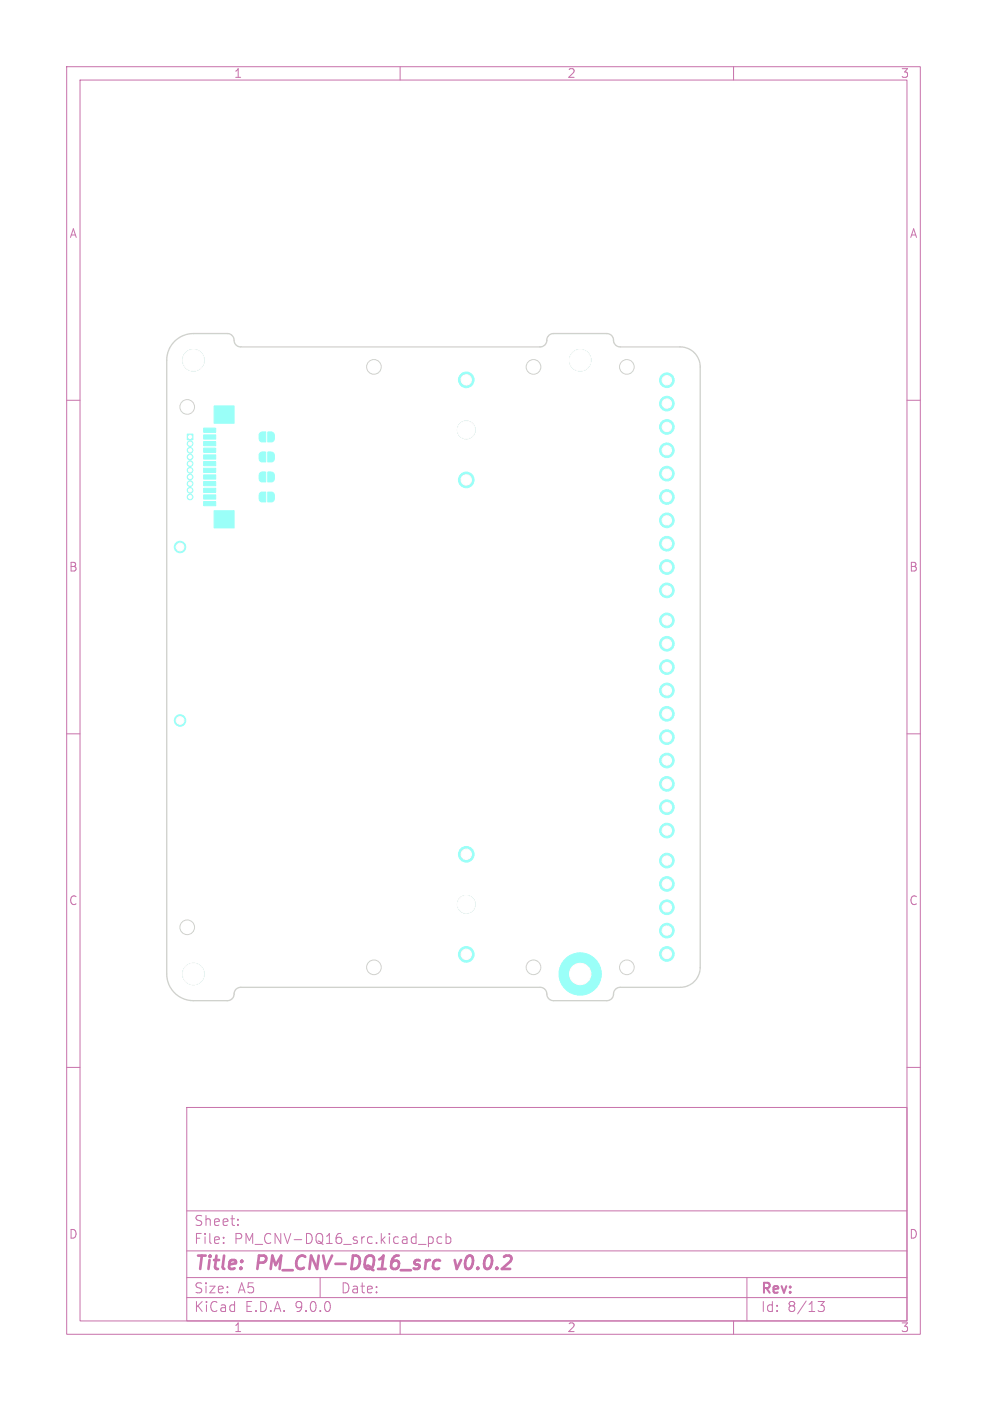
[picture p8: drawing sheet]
<svg xmlns="http://www.w3.org/2000/svg" width="148mm" height="210mm" viewBox="0 0 148 210" stroke-linecap="round" stroke-linejoin="round" font-family="sans-serif">
<defs><g id="words">
<g font-size="2.8" fill="#c872ab">
<text x="29" y="190.9">Title:</text>
<text x="38.7" y="190.9">PM_CNV-DQ16_src</text>
<text x="69.1" y="190.9">v0.0.2</text>
</g>
<g font-size="2.1" fill="#c872ab">
<text x="29" y="184">Sheet:</text>
<text x="29" y="186.7">File:</text>
<text x="35.1" y="186.7">PM_CNV-DQ16_src.kicad_pcb</text>
<text x="29" y="196.9">KiCad</text>
<text x="29" y="194.1">Size:</text>
<text x="35.7" y="194.1">A5</text>
<text x="36.7" y="196.9">E.D.A.</text>
<text x="44.3" y="196.9">9.0.0</text>
<text x="51" y="194.1">Date:</text>
<text x="114" y="194.3">Rev:</text>
<text x="114" y="196.9">Id:</text>
<text x="118.1" y="196.9">8/13</text>
</g>
<g font-size="1.8" fill="#c872ab">
<text x="35" y="11.9">1</text>
<text x="85" y="11.9">2</text>
<text x="135" y="11.9">3</text>
<text x="10.3" y="35.9">A</text>
<text x="136.4" y="35.9">A</text>
<text x="10.3" y="85.9">B</text>
<text x="136.3" y="85.9">B</text>
<text x="10.3" y="135.9">C</text>
<text x="136.3" y="135.9">C</text>
<text x="10.3" y="185.9">D</text>
<text x="136.3" y="185.9">D</text>
<text x="35" y="199.9">1</text>
<text x="85" y="199.9">2</text>
<text x="135" y="199.9">3</text>
</g>
</g></defs>
<g fill="none" stroke="#c872ab" stroke-width=".15">
<path d="M10 10h128v190h-128zM12 12h124v186h-124zM60 10v2M110 10v2M10 60h2M136 60h2M10 110h2M136 110h2M10 160h2M28 166h108v32h-108zM136 160h2M28 194.5h108"/>
<path d="M28 191.5h108M28 187.5h108M28 181.5h108M33.5 186.3v.1M33.5 185.5v.1M35.7 183.6v.1M35.7 182.8v.1M48 191.5v3M60 198v2M64.4 185.4l.4 .1 .2 .2-.1 .6-.2 .1h-.3M66.2 185.5l-.4-.1-.3 .3v.4l.2 .2h.5M66.9 185.5l.4-.1 .3 .3v.4l-.1 .2h-.6"/>
<path d="M66.9 184.9v1.5M110 198v2M112 191.5v6.5M122.7 195.1h.9l-.5 .6a.41 .41 0 0 1 .5 .3v.3l-.1 .2h-.8"/>
</g>
<path d="M65.2 189l.2-.1 .6 .1M65.8 190.1l-.5 .1M68.2 188.9l.3 1.3" fill="none" stroke="#c872ab" stroke-width=".4"/>
<g fill="#9afff8" stroke="#9afff8" stroke-width=".15">
<path d="M28.1 65.1h.8v.8h-.8z"/>
<path d="M39 67.9l.3-.1h.5v1.5l-.5-.1-.3-.1-.2-.3z"/>
<path d="M40.2 67.8h.6l.3 .3v.7l-.3 .4-.6 .1z"/>
<path d="M39 73.9l.3-.1h.5v1.5l-.5-.1-.3-.1-.2-.3z"/>
<path d="M40.2 73.8h.6l.3 .3v.7l-.3 .4-.6 .1z"/>
<path d="M39 64.9l.3-.1h.5v1.5l-.5-.1-.3-.1-.2-.3z"/>
<path d="M40.2 64.8h.6l.3 .3v.7l-.3 .4-.6 .1z"/>
<path d="M39 70.9l.8-.1v1.5l-.6-.1-.3-.3v-.7z"/>
<path d="M40.2 70.8h.6l.3 .3v.7l-.3 .4-.6 .1z"/>
<path d="M30.5 64.2h1.8v.6h-1.8z"/>
<path d="M30.5 65.2h1.8v.6h-1.8z"/>
<path d="M30.5 66.2h1.8v.6h-1.8z"/>
<path d="M30.5 67.2h1.8v.6h-1.8z"/>
<path d="M30.5 68.2h1.8v.6h-1.8z"/>
<path d="M30.5 69.2h1.8v.6h-1.8z"/>
<path d="M30.5 70.2h1.8v.6h-1.8z"/>
<path d="M30.5 71.2h1.8v.6h-1.8z"/>
<path d="M30.5 72.2h1.8v.6h-1.8z"/>
<path d="M30.5 73.2h1.8v.6h-1.8z"/>
<path d="M30.5 74.2h1.8v.6h-1.8z"/>
<path d="M30.5 75.2h1.8v.6h-1.8z"/>
<path d="M32.1 60.9h3v2.5h-3z"/>
<path d="M32.1 76.6h3v2.5h-3z"/>
<circle cx="100" cy="143" r="1.1"/>
<circle cx="100" cy="139.5" r="1.1"/>
<circle cx="100" cy="136" r="1.1"/>
<circle cx="100" cy="132.5" r="1.1"/>
<circle cx="100" cy="129" r="1.1"/>
<circle cx="100" cy="124.5" r="1.1"/>
<circle cx="100" cy="121" r="1.1"/>
<circle cx="100" cy="117.5" r="1.1"/>
<circle cx="100" cy="114" r="1.1"/>
<circle cx="100" cy="110.5" r="1.1"/>
<circle cx="100" cy="107" r="1.1"/>
<circle cx="100" cy="103.5" r="1.1"/>
<circle cx="100" cy="100" r="1.1"/>
<circle cx="100" cy="96.5" r="1.1"/>
<circle cx="100" cy="93" r="1.1"/>
<circle cx="100" cy="88.5" r="1.1"/>
<circle cx="100" cy="85" r="1.1"/>
<circle cx="100" cy="81.5" r="1.1"/>
<circle cx="100" cy="78" r="1.1"/>
<circle cx="100" cy="74.5" r="1.1"/>
<circle cx="100" cy="71" r="1.1"/>
<circle cx="100" cy="67.5" r="1.1"/>
<circle cx="100" cy="64" r="1.1"/>
<circle cx="100" cy="60.5" r="1.1"/>
<circle cx="100" cy="57" r="1.1"/>
<circle cx="69.9" cy="64.4" r="1.32"/>
<circle cx="69.9" cy="71.9" r="1.17"/>
<circle cx="69.9" cy="56.9" r="1.17"/>
<circle cx="29" cy="146" r="1.6"/>
<circle cx="69.9" cy="135.6" r="1.32"/>
<circle cx="69.9" cy="128.1" r="1.17"/>
<circle cx="69.9" cy="143.1" r="1.17"/>
<circle cx="27" cy="82" r=".86"/>
<circle cx="29" cy="54" r="1.6"/>
<circle cx="87" cy="54" r="1.6"/>
<circle cx="28.5" cy="66.5" r=".43"/>
<circle cx="28.5" cy="67.5" r=".43"/>
<circle cx="28.5" cy="68.5" r=".43"/>
<circle cx="28.5" cy="69.5" r=".43"/>
<circle cx="28.5" cy="70.5" r=".43"/>
<circle cx="28.5" cy="71.5" r=".43"/>
<circle cx="28.5" cy="72.5" r=".43"/>
<circle cx="28.5" cy="73.5" r=".43"/>
<circle cx="28.5" cy="74.5" r=".43"/>
<circle cx="87" cy="146" r="3.2"/>
<circle cx="27" cy="108" r=".86"/>
</g>
<path d="M26.2 51.2a4 4 0 0 1 2.8-1.2h5.1a1.16 1.16 0 0 1 1.1 1.3l.3 .5 .6 .2h44.9a1.16 1.16 0 0 0 1.1-1.3l.3-.5 .5-.2h8.1a1.16 1.16 0 0 1 1.1 1.3l.3 .5 .5 .2h9.1a3 3 0 0 1 3 3v90a3 3 0 0 1-3 3h-9a1.16 1.16 0 0 0-1.1 1.3l-.3 .5-.5 .2h-8.1a1.16 1.16 0 0 1-1.1-1.3l-.3-.5-.6-.2h-44.9a1.16 1.16 0 0 0-1.1 1.3l-.3 .5-.5 .2h-5.2a4 4 0 0 1-4-4v-92a4 4 0 0 1 1.2-2.8z" fill="none" stroke="#d0d2cd" stroke-width=".2"/>
<g fill="none" stroke="#d0d2cd" stroke-width=".15">
<circle cx="56.1" cy="55" r="1.1"/>
<circle cx="80" cy="55" r="1.1"/>
<circle cx="94" cy="55" r="1.1"/>
<circle cx="28.1" cy="61" r="1.1"/>
<circle cx="28.1" cy="139" r="1.1"/>
<circle cx="56.1" cy="145" r="1.1"/>
<circle cx="80" cy="145" r="1.1"/>
<circle cx="94" cy="145" r="1.1"/>
</g>
<g fill="#d0d2cd" stroke="#d0d2cd" stroke-width=".15">
<circle cx="100" cy="143" r=".7"/>
<circle cx="100" cy="139.5" r=".7"/>
<circle cx="100" cy="136" r=".7"/>
<circle cx="100" cy="132.5" r=".7"/>
<circle cx="100" cy="129" r=".7"/>
<circle cx="100" cy="124.5" r=".7"/>
<circle cx="100" cy="121" r=".7"/>
<circle cx="100" cy="117.5" r=".7"/>
<circle cx="100" cy="114" r=".7"/>
<circle cx="100" cy="110.5" r=".7"/>
<circle cx="100" cy="107" r=".7"/>
<circle cx="100" cy="103.5" r=".7"/>
<circle cx="100" cy="100" r=".7"/>
<circle cx="100" cy="96.5" r=".7"/>
<circle cx="100" cy="93" r=".7"/>
<circle cx="100" cy="88.5" r=".7"/>
<circle cx="100" cy="85" r=".7"/>
<circle cx="100" cy="81.5" r=".7"/>
<circle cx="100" cy="78" r=".7"/>
<circle cx="100" cy="74.5" r=".7"/>
<circle cx="100" cy="71" r=".7"/>
<circle cx="100" cy="67.5" r=".7"/>
<circle cx="100" cy="64" r=".7"/>
<circle cx="100" cy="60.5" r=".7"/>
<circle cx="100" cy="57" r=".7"/>
<circle cx="69.9" cy="64.4" r="1.32"/>
<circle cx="69.9" cy="71.9" r=".78"/>
<circle cx="69.9" cy="56.9" r=".77"/>
<circle cx="29" cy="146" r="1.6"/>
<circle cx="69.9" cy="135.6" r="1.32"/>
<circle cx="69.9" cy="128.1" r=".77"/>
<circle cx="69.9" cy="143.1" r=".78"/>
<circle cx="27" cy="82" r=".57"/>
<circle cx="29" cy="54" r="1.6"/>
<circle cx="87" cy="54" r="1.6"/>
<circle cx="28.5" cy="65.5" r=".25"/>
<circle cx="28.5" cy="66.5" r=".25"/>
<circle cx="28.5" cy="67.5" r=".25"/>
<circle cx="28.5" cy="68.5" r=".25"/>
<circle cx="28.5" cy="69.5" r=".25"/>
<circle cx="28.5" cy="70.5" r=".25"/>
<circle cx="28.5" cy="71.5" r=".25"/>
<circle cx="28.5" cy="72.5" r=".25"/>
<circle cx="28.5" cy="73.5" r=".25"/>
<circle cx="28.5" cy="74.5" r=".25"/>
<circle cx="87" cy="146" r="1.6"/>
<circle cx="27" cy="108" r=".58"/>
</g>
<g fill="#fff" stroke="#fff" stroke-width=".15">
<circle cx="100" cy="143" r=".7"/>
<circle cx="100" cy="139.5" r=".7"/>
<circle cx="100" cy="136" r=".7"/>
<circle cx="100" cy="132.5" r=".7"/>
<circle cx="100" cy="129" r=".7"/>
<circle cx="100" cy="124.5" r=".7"/>
<circle cx="100" cy="121" r=".7"/>
<circle cx="100" cy="117.5" r=".7"/>
<circle cx="100" cy="114" r=".7"/>
<circle cx="100" cy="110.5" r=".7"/>
<circle cx="100" cy="107" r=".7"/>
<circle cx="100" cy="103.5" r=".7"/>
<circle cx="100" cy="100" r=".7"/>
<circle cx="100" cy="96.5" r=".7"/>
<circle cx="100" cy="93" r=".7"/>
<circle cx="100" cy="88.5" r=".7"/>
<circle cx="100" cy="85" r=".7"/>
<circle cx="100" cy="81.5" r=".7"/>
<circle cx="100" cy="78" r=".7"/>
<circle cx="100" cy="74.5" r=".7"/>
<circle cx="100" cy="71" r=".7"/>
<circle cx="100" cy="67.5" r=".7"/>
<circle cx="100" cy="64" r=".7"/>
<circle cx="100" cy="60.5" r=".7"/>
<circle cx="100" cy="57" r=".7"/>
<circle cx="69.9" cy="64.4" r="1.32"/>
<circle cx="69.9" cy="71.9" r=".78"/>
<circle cx="69.9" cy="56.9" r=".77"/>
<circle cx="29" cy="146" r="1.6"/>
<circle cx="69.9" cy="135.6" r="1.32"/>
<circle cx="69.9" cy="128.1" r=".77"/>
<circle cx="69.9" cy="143.1" r=".78"/>
<circle cx="27" cy="82" r=".57"/>
<circle cx="29" cy="54" r="1.6"/>
<circle cx="87" cy="54" r="1.6"/>
<circle cx="28.5" cy="65.5" r=".25"/>
<circle cx="28.5" cy="66.5" r=".25"/>
<circle cx="28.5" cy="67.5" r=".25"/>
<circle cx="28.5" cy="68.5" r=".25"/>
<circle cx="28.5" cy="69.5" r=".25"/>
<circle cx="28.5" cy="70.5" r=".25"/>
<circle cx="28.5" cy="71.5" r=".25"/>
<circle cx="28.5" cy="72.5" r=".25"/>
<circle cx="28.5" cy="73.5" r=".25"/>
<circle cx="28.5" cy="74.5" r=".25"/>
<circle cx="87" cy="146" r="1.6"/>
<circle cx="27" cy="108" r=".58"/>
</g>
<use href="#words"/>
</svg>
